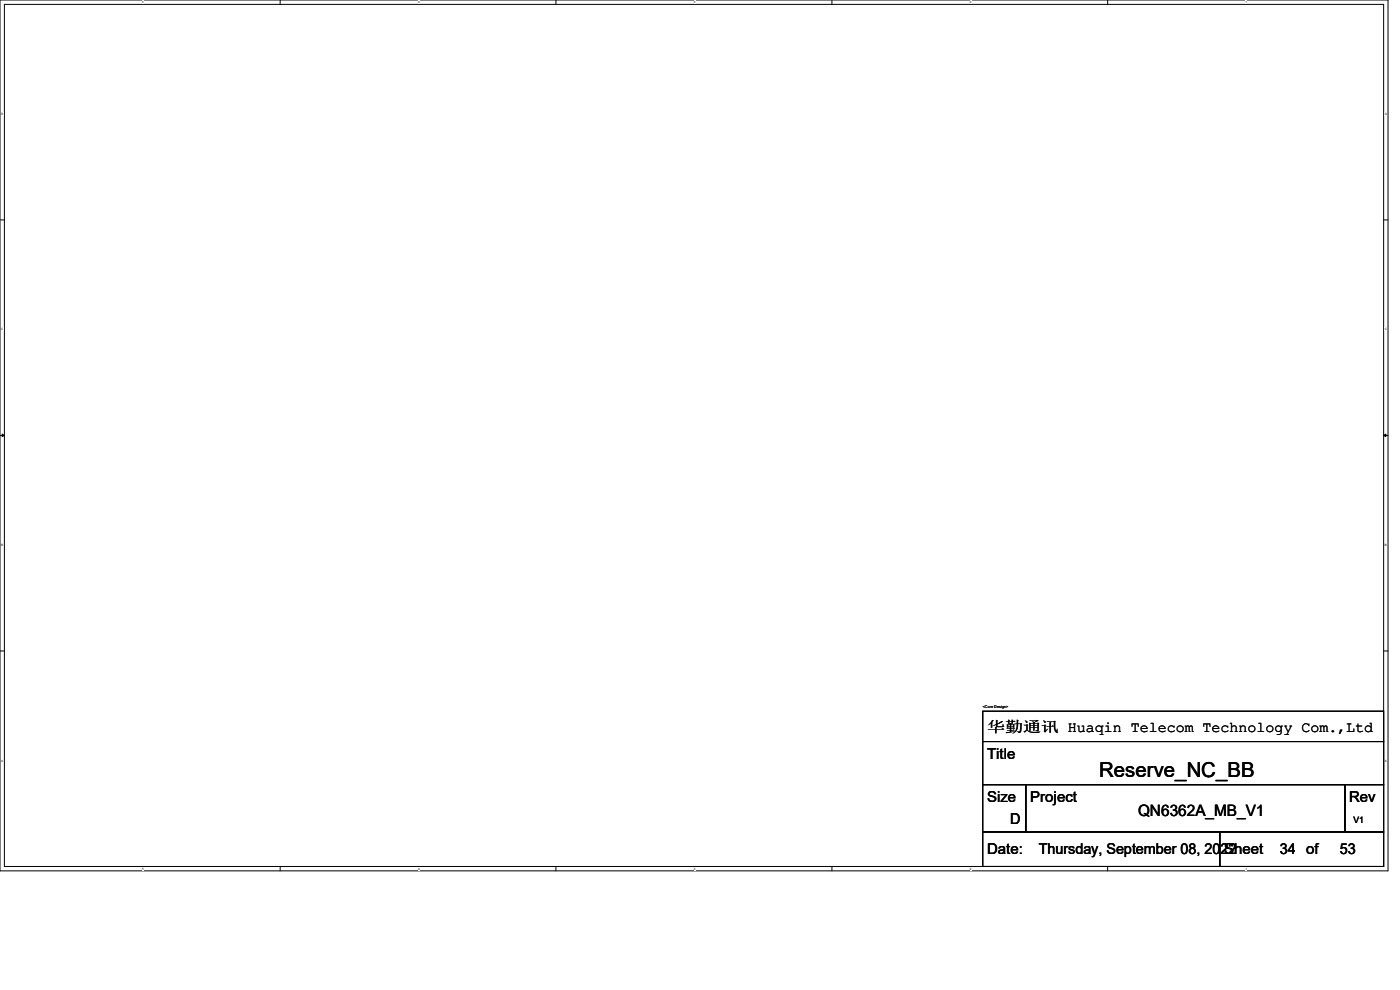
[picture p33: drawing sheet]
<svg xmlns="http://www.w3.org/2000/svg" width="297mm" height="210mm" viewBox="0 0 297 210" stroke-linecap="round" stroke-linejoin="round" font-family="sans-serif">
<defs><g id="words">
<text font-size="4.4" x="233.2" y="164.8">Reserve_NC_BB</text>
<text font-size="3.3" x="241.4" y="173.1">QN6362A_MB_V1</text>
<g font-size="3.2">
<text x="209.4" y="155.2">华勤通讯 Huaqin Telecom Technology Com.,Ltd</text>
<text x="209.4" y="161">Title</text>
<text x="209.4" y="170.2">Size</text>
<text x="218.6" y="170.2">Project</text>
<text x="286.2" y="170.2">Rev</text>
<text x="214.3" y="174.8">D</text>
<text x="209.4" y="181.1">Date:</text>
<text x="220.4" y="181.2">Thursday, September 08, 2022</text>
<text x="259.7" y="181.1">Sheet</text>
<text x="271.5" y="181.2">34 of</text>
<text x="284.3" y="181.2">53</text>
</g>
<text font-size="1.9" x="287.2" y="174.5">V1</text>
<text font-size=".8" x="208.5" y="150.3">&lt;Core Design&gt;</text>
<g font-size=".6">
<text x="30.2" y=".7">5</text>
<text x="88.7" y=".7">4</text>
<text x="147.2" y=".7">3</text>
<text x="205.7" y=".7">2</text>
<text x="264.2" y=".7">1</text>
<text x=".3" y="24.4">D</text>
<text x="293.8" y="24.4">D</text>
<text x=".3" y="70.1">C</text>
<text x="293.8" y="70.1">C</text>
<text x=".3" y="115.8">B</text>
<text x="293.8" y="115.8">B</text>
<text x=".3" y="161.5">A</text>
<text x="293.8" y="161.5">A</text>
<text x="30.2" y="184.5">5</text>
<text x="88.7" y="184.5">4</text>
<text x="147.2" y="184.5">3</text>
<text x="205.7" y="184.5">2</text>
<text x="264.2" y="184.5">1</text>
</g>
</g></defs>
<path d="M0 0h294.5v184.7h-294.5zM.9 .9h292.6v182.9h-292.6z" fill="none" stroke="#000" stroke-width=".21"/>
<g fill="#fff">
<path d="M30.2 .1h.3v.7h-.3z"/>
<path d="M30.2 183.9h.3v.8h-.3z"/>
</g>
<path d="M59.4 0v.9M59.4 183.8v.9" fill="none" stroke="#000" stroke-width=".21"/>
<g fill="#fff">
<path d="M88.7 .1h.3v.7h-.3z"/>
<path d="M88.7 183.9h.3v.8h-.3z"/>
</g>
<path d="M117.9 0v.9M117.9 183.8v.9" fill="none" stroke="#000" stroke-width=".21"/>
<g fill="#fff">
<path d="M147.2 .1h.3v.7h-.3z"/>
<path d="M147.2 183.9h.3v.8h-.3z"/>
</g>
<path d="M176.5 0v.9M176.5 183.8v.9" fill="none" stroke="#000" stroke-width=".21"/>
<g fill="#fff">
<path d="M205.7 .1h.4v.7h-.4z"/>
<path d="M205.7 183.9h.4v.8h-.4z"/>
</g>
<path d="M235 0v.9M235 183.8v.9" fill="none" stroke="#000" stroke-width=".21"/>
<g fill="#fff">
<path d="M264.2 .1h.4v.7h-.4z"/>
<path d="M264.2 183.9h.4v.8h-.4z"/>
<path d="M.3 23.8h.4v.7h-.4z"/>
<path d="M293.8 23.8h.5v.7h-.5z"/>
<path d="M.3 69.5h.4v.7h-.4z"/>
<path d="M293.8 69.5h.5v.7h-.5z"/>
</g>
<path d="M0 46.7h.9M293.5 46.7h1" fill="none" stroke="#000" stroke-width=".21"/>
<g fill="#fff">
<path d="M.3 115.2h.4v.8h-.4z"/>
<path d="M293.8 115.2h.4v.8h-.4z"/>
</g>
<path d="M0 92.4h.9M293.5 92.4h1" fill="none" stroke="#000" stroke-width=".21"/>
<path d="M.5 92.1l.4 .3-.4 .2zM293.5 92.4l.5-.3v.5z" fill="#000" stroke="#000" stroke-width=".21"/>
<g fill="#fff">
<path d="M.3 161h.3v.7h-.3z"/>
<path d="M293.8 161h.4v.7h-.4z"/>
</g>
<path d="M0 138.1h.9M293.5 138.1h1M208.5 157.3h85v9.2h-85zM208.5 150.9h85v6.4h-85zM208.5 166.5h9.1v10h-9.1zM208.5 176.5h50.3v7.3h-50.3zM217.6 166.5h67.7v10h-67.7zM258.8 176.5h34.7v7.3h-34.7zM285.3 166.5h8.2v10h-8.2z" fill="none" stroke="#000" stroke-width=".21"/>
<use href="#words"/>
</svg>
